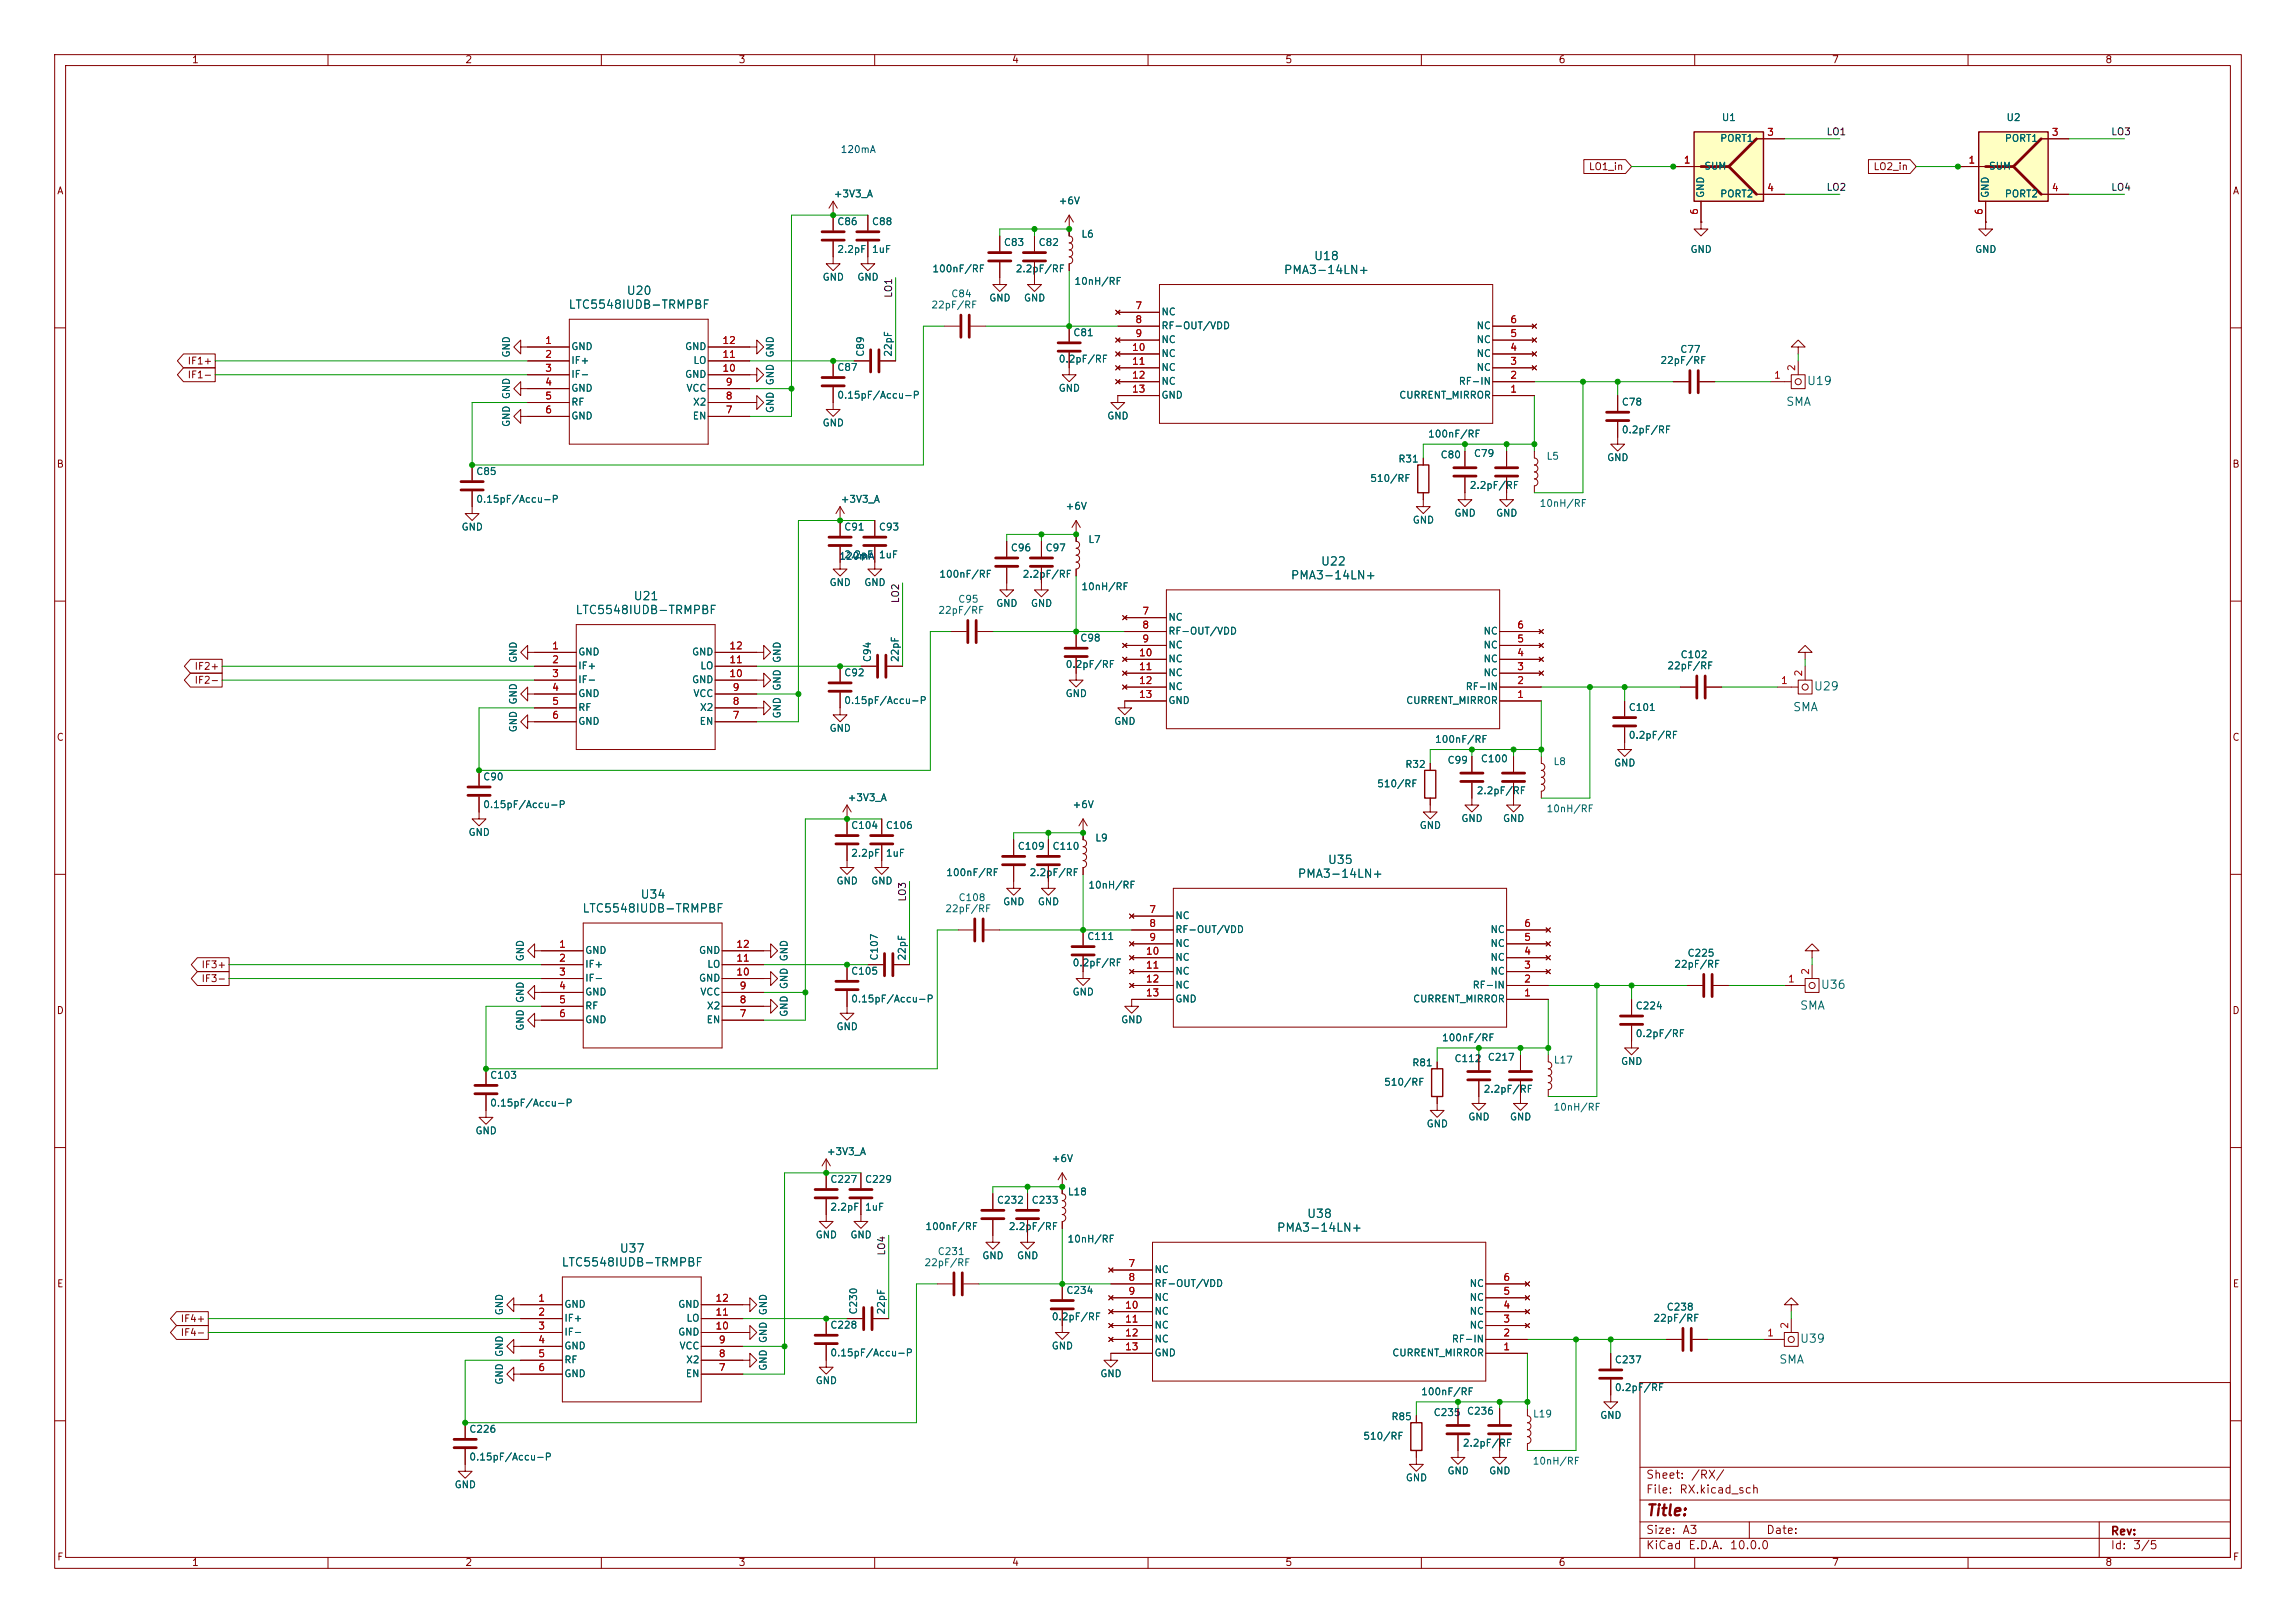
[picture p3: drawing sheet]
<svg xmlns="http://www.w3.org/2000/svg" width="420mm" height="297mm" viewBox="0 0 420 297" stroke-linecap="round" stroke-linejoin="round" font-family="sans-serif">
<defs><g id="words">
<text font-size="2" fill="#840000" x="301" y="277.9">Title:</text>
<g font-size="1.5" fill="#006464">
<text x="240.2" y="48">U18</text>
<text x="234.7" y="50.5">PMA3-14LN+</text>
<text x="103.9" y="56.9">LTC5548IUDB-TRMPBF</text>
<text x="114.5" y="54.3">U20</text>
<text x="330.4" y="70.8">U19</text>
<text x="326.6" y="74.7">SMA</text>
<text x="236" y="106.4">PMA3-14LN+</text>
<text x="241.5" y="103.9">U22</text>
<text x="105.2" y="112.8">LTC5548IUDB-TRMPBF</text>
<text x="115.8" y="110.2">U21</text>
<text x="327.9" y="130.5">SMA</text>
<text x="331.7" y="126.7">U29</text>
<text x="237.3" y="161">PMA3-14LN+</text>
<text x="242.8" y="158.5">U35</text>
<text x="106.4" y="167.4">LTC5548IUDB-TRMPBF</text>
<text x="117.1" y="164.8">U34</text>
<text x="329.1" y="185.1">SMA</text>
<text x="333" y="181.3">U36</text>
<text x="233.5" y="225.8">PMA3-14LN+</text>
<text x="239" y="223.2">U38</text>
<text x="102.6" y="232.1">LTC5548IUDB-TRMPBF</text>
<text x="113.2" y="229.6">U37</text>
<text x="325.3" y="249.9">SMA</text>
<text x="329.1" y="246.1">U39</text>
</g>
<g font-size="1.5" fill="#840000">
<text x="301" y="273.7">File:</text>
<text x="301" y="271">Sheet:</text>
<text x="307.1" y="273.7">RX.kicad_sch</text>
<text x="309.2" y="271">/RX/</text>
<text x="301" y="281.1">Size:</text>
<text x="307.6" y="281.1">A3</text>
<text x="323" y="281.1">Date:</text>
<text x="386" y="281.3">Rev:</text>
<text x="301" y="283.9">KiCad</text>
<text x="308.7" y="283.9">E.D.A.</text>
<text x="316.3" y="283.9">10.0.0</text>
<text x="386" y="283.9">Id:</text>
<text x="390.1" y="283.9">3/5</text>
</g>
<g font-size="1.3" fill="#840000">
<text x="35" y="11.9">1</text>
<text x="85" y="11.9">2</text>
<text x="135" y="11.9">3</text>
<text x="185" y="11.9">4</text>
<text x="235" y="11.9">5</text>
<text x="285" y="11.9">6</text>
<text x="335" y="11.9">7</text>
<text x="385" y="11.9">8</text>
<text x="10.3" y="35.9">A</text>
<text x="290.5" y="31.4">LO1_in</text>
<text x="342.6" y="31.4">LO2_in</text>
<text x="408.3" y="35.9">A</text>
<text x="34.2" y="67">IF1+</text>
<text x="34.2" y="69.5">IF1-</text>
<text x="10.3" y="85.9">B</text>
<text x="408.2" y="85.9">B</text>
<text x="35.5" y="125.4">IF2-</text>
<text x="35.5" y="122.9">IF2+</text>
<text x="10.3" y="135.9">C</text>
<text x="408.2" y="135.9">C</text>
<text x="36.8" y="177.5">IF3+</text>
<text x="10.3" y="185.9">D</text>
<text x="36.8" y="180">IF3-</text>
<text x="408.2" y="185.9">D</text>
<text x="10.3" y="235.9">E</text>
<text x="408.3" y="235.9">E</text>
<text x="32.9" y="242.3">IF4+</text>
<text x="32.9" y="244.8">IF4-</text>
<text x="10.3" y="285.9">F</text>
<text x="35" y="286.9">1</text>
<text x="85" y="286.9">2</text>
<text x="135" y="286.9">3</text>
<text x="185" y="286.9">4</text>
<text x="235" y="286.9">5</text>
<text x="285" y="286.9">6</text>
<text x="335" y="286.9">7</text>
<text x="385" y="286.9">8</text>
<text x="408.3" y="285.9">F</text>
</g>
<g font-size="1.3" fill="#006464">
<text x="314.9" y="22.5">U1</text>
<text x="366.9" y="22.5">U2</text>
<text x="314.6" y="26.3">PORT1</text>
<text x="366.6" y="26.3">PORT1</text>
<text x="311.7" y="31.3">SUM</text>
<text x="363.7" y="31.3">SUM</text>
<text x="152.4" y="36.4">+3V3_A</text>
<text x="153" y="41.5">C86</text>
<text x="159.4" y="41.5">C88</text>
<text x="193.5" y="37.7">+6V</text>
<text x="312" y="36.3" transform="rotate(-90 312 36.3)">GND</text>
<text x="314.6" y="36.4">PORT2</text>
<text x="364.1" y="36.3" transform="rotate(-90 364.1 36.3)">GND</text>
<text x="366.6" y="36.4">PORT2</text>
<text x="153" y="46.6">2.2pF</text>
<text x="159.4" y="46.6">1uF</text>
<text x="183.5" y="45.3">C83</text>
<text x="189.9" y="45.3">C82</text>
<text x="197.7" y="43.8">L6</text>
<text x="309.1" y="46.6">GND</text>
<text x="361.2" y="46.6">GND</text>
<text x="150.4" y="51.7">GND</text>
<text x="156.7" y="51.7">GND</text>
<text x="170.4" y="50.1">100nF/RF</text>
<text x="185.7" y="50.1">2.2pF/RF</text>
<text x="196.4" y="52.4">10nH/RF</text>
<text x="170.3" y="56.7">22pF/RF</text>
<text x="173.9" y="54.7">C84</text>
<text x="180.8" y="55.5">GND</text>
<text x="187.2" y="55.5">GND</text>
<text x="212.3" y="58">NC</text>
<text x="93.6" y="65.5" transform="rotate(-90 93.6 65.5)">GND</text>
<text x="104.4" y="64.4">GND</text>
<text x="125.2" y="64.4">GND</text>
<text x="141.8" y="65.5" transform="rotate(-90 141.8 65.5)">GND</text>
<text x="158.3" y="65.4" transform="rotate(-90 158.3 65.4)">C89</text>
<text x="163.4" y="65.4" transform="rotate(-90 163.4 65.4)">22pF</text>
<text x="196.2" y="61.8">C81</text>
<text x="212.3" y="60.6">RF-OUT/VDD</text>
<text x="212.3" y="63.1">NC</text>
<text x="212.3" y="65.6">NC</text>
<text x="270" y="65.6">NC</text>
<text x="270" y="63.1">NC</text>
<text x="270" y="60.6">NC</text>
<text x="307.2" y="64.9">C77</text>
<text x="104.4" y="66.9">IF+</text>
<text x="104.4" y="72">GND</text>
<text x="104.4" y="69.4">IF-</text>
<text x="125.2" y="69.4">GND</text>
<text x="125.5" y="72">VCC</text>
<text x="126.7" y="66.9">LO</text>
<text x="141.8" y="70.6" transform="rotate(-90 141.8 70.6)">GND</text>
<text x="153" y="68.2">C87</text>
<text x="193.5" y="72">GND</text>
<text x="193.6" y="66.6">0.2pF/RF</text>
<text x="212.3" y="68.2">NC</text>
<text x="212.3" y="70.7">NC</text>
<text x="266.7" y="70.7">RF-IN</text>
<text x="270" y="68.2">NC</text>
<text x="303.6" y="66.9">22pF/RF</text>
<text x="93.6" y="73.2" transform="rotate(-90 93.6 73.2)">GND</text>
<text x="104.4" y="74.5">RF</text>
<text x="104.4" y="77.1">GND</text>
<text x="126.6" y="77.1">EN</text>
<text x="126.7" y="74.5">X2</text>
<text x="141.8" y="75.7" transform="rotate(-90 141.8 75.7)">GND</text>
<text x="153" y="73.3">0.15pF/Accu-P</text>
<text x="202.4" y="77.1">GND</text>
<text x="212.3" y="73.3">GND</text>
<text x="255.8" y="73.3">CURRENT_MIRROR</text>
<text x="296.6" y="74.5">C78</text>
<text x="93.6" y="78.2" transform="rotate(-90 93.6 78.2)">GND</text>
<text x="150.4" y="78.3">GND</text>
<text x="261.1" y="80.4">100nF/RF</text>
<text x="269.5" y="83.9">C79</text>
<text x="296.6" y="79.6">0.2pF/RF</text>
<text x="87" y="87.2">C85</text>
<text x="250.5" y="88.5">510/RF</text>
<text x="255.7" y="84.9">R31</text>
<text x="263.4" y="84.2">C80</text>
<text x="268.7" y="89.8">2.2pF/RF</text>
<text x="282.8" y="84.4">L5</text>
<text x="293.9" y="84.7">GND</text>
<text x="87" y="92.3">0.15pF/Accu-P</text>
<text x="153.7" y="92.3">+3V3_A</text>
<text x="194.8" y="93.6">+6V</text>
<text x="265.9" y="94.8">GND</text>
<text x="273.6" y="94.8">GND</text>
<text x="281.5" y="93.1">10nH/RF</text>
<text x="84.3" y="97.4">GND</text>
<text x="154.3" y="97.4">C91</text>
<text x="160.7" y="97.4">C93</text>
<text x="184.8" y="101.2">C96</text>
<text x="191.1" y="101.2">C97</text>
<text x="199" y="99.7">L7</text>
<text x="258.3" y="96.1">GND</text>
<text x="151.6" y="107.5">GND</text>
<text x="154.3" y="102.5">2.2pF</text>
<text x="158" y="107.5">GND</text>
<text x="160.7" y="102.5">1uF</text>
<text x="171.7" y="106">100nF/RF</text>
<text x="187" y="106">2.2pF/RF</text>
<text x="171.5" y="112.6">22pF/RF</text>
<text x="175.2" y="110.6">C95</text>
<text x="182.1" y="111.4">GND</text>
<text x="188.5" y="111.4">GND</text>
<text x="197.7" y="108.3">10nH/RF</text>
<text x="213.6" y="113.9">NC</text>
<text x="197.5" y="117.7">C98</text>
<text x="213.6" y="116.4">RF-OUT/VDD</text>
<text x="213.6" y="119">NC</text>
<text x="271.3" y="119">NC</text>
<text x="271.3" y="116.4">NC</text>
<text x="94.8" y="121.4" transform="rotate(-90 94.8 121.4)">GND</text>
<text x="105.7" y="120.2">GND</text>
<text x="105.7" y="122.8">IF+</text>
<text x="105.7" y="125.3">IF-</text>
<text x="126.5" y="125.3">GND</text>
<text x="126.5" y="120.2">GND</text>
<text x="128" y="122.8">LO</text>
<text x="143.1" y="121.4" transform="rotate(-90 143.1 121.4)">GND</text>
<text x="154.3" y="124.1">C92</text>
<text x="159.6" y="121.3" transform="rotate(-90 159.6 121.3)">C94</text>
<text x="164.7" y="121.3" transform="rotate(-90 164.7 121.3)">22pF</text>
<text x="194.8" y="122.5">0.2pF/RF</text>
<text x="213.6" y="121.5">NC</text>
<text x="213.6" y="124.1">NC</text>
<text x="271.3" y="124.1">NC</text>
<text x="271.3" y="121.5">NC</text>
<text x="304.9" y="122.8">22pF/RF</text>
<text x="307.3" y="120.8">C102</text>
<text x="94.8" y="129" transform="rotate(-90 94.8 129)">GND</text>
<text x="105.7" y="127.9">GND</text>
<text x="105.7" y="130.4">RF</text>
<text x="126.7" y="127.9">VCC</text>
<text x="127.9" y="130.4">X2</text>
<text x="143.1" y="131.6" transform="rotate(-90 143.1 131.6)">GND</text>
<text x="143.1" y="126.5" transform="rotate(-90 143.1 126.5)">GND</text>
<text x="154.3" y="129.1">0.15pF/Accu-P</text>
<text x="194.8" y="127.9">GND</text>
<text x="213.6" y="126.6">NC</text>
<text x="213.6" y="129.1">GND</text>
<text x="257.1" y="129.1">CURRENT_MIRROR</text>
<text x="268" y="126.6">RF-IN</text>
<text x="297.8" y="130.4">C101</text>
<text x="94.8" y="134.1" transform="rotate(-90 94.8 134.1)">GND</text>
<text x="105.7" y="132.9">GND</text>
<text x="127.9" y="132.9">EN</text>
<text x="151.6" y="134.2">GND</text>
<text x="203.7" y="132.9">GND</text>
<text x="262.4" y="136.2">100nF/RF</text>
<text x="297.8" y="135.5">0.2pF/RF</text>
<text x="88.3" y="143.1">C90</text>
<text x="257" y="140.8">R32</text>
<text x="264.7" y="140.1">C99</text>
<text x="270.8" y="139.8">C100</text>
<text x="284.1" y="140.3">L8</text>
<text x="295.1" y="140.6">GND</text>
<text x="88.3" y="148.2">0.15pF/Accu-P</text>
<text x="154.9" y="146.9">+3V3_A</text>
<text x="196.1" y="148.2">+6V</text>
<text x="251.8" y="144.4">510/RF</text>
<text x="270" y="145.6">2.2pF/RF</text>
<text x="282.8" y="148.9">10nH/RF</text>
<text x="85.6" y="153.3">GND</text>
<text x="155.6" y="152">C104</text>
<text x="161.9" y="152">C106</text>
<text x="186.1" y="155.8">C109</text>
<text x="192.4" y="155.8">C110</text>
<text x="200.2" y="154.3">L9</text>
<text x="259.6" y="152">GND</text>
<text x="267.2" y="150.7">GND</text>
<text x="274.8" y="150.7">GND</text>
<text x="155.6" y="157.1">2.2pF</text>
<text x="161.9" y="157.1">1uF</text>
<text x="173" y="160.6">100nF/RF</text>
<text x="188.2" y="160.6">2.2pF/RF</text>
<text x="152.9" y="162.2">GND</text>
<text x="159.3" y="162.2">GND</text>
<text x="172.8" y="167.2">22pF/RF</text>
<text x="175.2" y="165.2">C108</text>
<text x="183.4" y="166">GND</text>
<text x="189.7" y="166">GND</text>
<text x="199" y="162.9">10nH/RF</text>
<text x="198.8" y="172.3">C111</text>
<text x="214.9" y="168.5">NC</text>
<text x="214.9" y="171">RF-OUT/VDD</text>
<text x="214.9" y="173.6">NC</text>
<text x="272.5" y="173.6">NC</text>
<text x="272.5" y="171">NC</text>
<text x="96.1" y="176" transform="rotate(-90 96.1 176)">GND</text>
<text x="106.9" y="174.9">GND</text>
<text x="106.9" y="177.4">IF+</text>
<text x="106.9" y="179.9">IF-</text>
<text x="127.8" y="179.9">GND</text>
<text x="127.8" y="174.9">GND</text>
<text x="129.3" y="177.4">LO</text>
<text x="144.4" y="176" transform="rotate(-90 144.4 176)">GND</text>
<text x="155.6" y="178.7">C105</text>
<text x="160.9" y="175.9" transform="rotate(-90 160.9 175.9)">C107</text>
<text x="166" y="175.9" transform="rotate(-90 166 175.9)">22pF</text>
<text x="196.1" y="177.1">0.2pF/RF</text>
<text x="214.9" y="176.1">NC</text>
<text x="214.9" y="178.7">NC</text>
<text x="272.5" y="178.7">NC</text>
<text x="272.5" y="176.1">NC</text>
<text x="306.1" y="177.4">22pF/RF</text>
<text x="308.6" y="175.4">C225</text>
<text x="96.1" y="183.6" transform="rotate(-90 96.1 183.6)">GND</text>
<text x="106.9" y="182.5">GND</text>
<text x="106.9" y="185">RF</text>
<text x="128" y="182.5">VCC</text>
<text x="129.2" y="185">X2</text>
<text x="144.4" y="181.1" transform="rotate(-90 144.4 181.1)">GND</text>
<text x="155.6" y="183.7">0.15pF/Accu-P</text>
<text x="196.1" y="182.5">GND</text>
<text x="214.9" y="181.2">NC</text>
<text x="214.9" y="183.7">GND</text>
<text x="258.4" y="183.7">CURRENT_MIRROR</text>
<text x="269.3" y="181.2">RF-IN</text>
<text x="299.1" y="185">C224</text>
<text x="96.1" y="188.7" transform="rotate(-90 96.1 188.7)">GND</text>
<text x="106.9" y="187.6">GND</text>
<text x="129.1" y="187.6">EN</text>
<text x="144.4" y="186.2" transform="rotate(-90 144.4 186.2)">GND</text>
<text x="152.9" y="188.8">GND</text>
<text x="205" y="187.6">GND</text>
<text x="263.7" y="190.9">100nF/RF</text>
<text x="299.1" y="190.1">0.2pF/RF</text>
<text x="89.5" y="197.7">C103</text>
<text x="258.2" y="195.4">R81</text>
<text x="265.9" y="194.7">C112</text>
<text x="272" y="194.4">C217</text>
<text x="284.1" y="194.9">L17</text>
<text x="296.4" y="195.2">GND</text>
<text x="89.5" y="202.8">0.15pF/Accu-P</text>
<text x="253.1" y="199">510/RF</text>
<text x="271.3" y="200.3">2.2pF/RF</text>
<text x="284.1" y="203.6">10nH/RF</text>
<text x="86.9" y="207.9">GND</text>
<text x="260.9" y="206.6">GND</text>
<text x="268.5" y="205.3">GND</text>
<text x="276.1" y="205.3">GND</text>
<text x="151.1" y="211.7">+3V3_A</text>
<text x="192.3" y="213">+6V</text>
<text x="151.8" y="216.8">C227</text>
<text x="151.8" y="221.8">2.2pF</text>
<text x="158.1" y="216.8">C229</text>
<text x="158.1" y="221.8">1uF</text>
<text x="182.3" y="220.6">C232</text>
<text x="188.6" y="220.6">C233</text>
<text x="195.2" y="219">L18</text>
<text x="149.1" y="226.9">GND</text>
<text x="155.4" y="226.9">GND</text>
<text x="169.2" y="225.4">100nF/RF</text>
<text x="184.4" y="225.4">2.2pF/RF</text>
<text x="195.2" y="227.7">10nH/RF</text>
<text x="169" y="232">22pF/RF</text>
<text x="171.4" y="230">C231</text>
<text x="179.6" y="230.7">GND</text>
<text x="185.9" y="230.7">GND</text>
<text x="211.1" y="233.3">NC</text>
<text x="103.1" y="239.6">GND</text>
<text x="123.9" y="239.6">GND</text>
<text x="195" y="237.1">C234</text>
<text x="211.1" y="235.8">RF-OUT/VDD</text>
<text x="211.1" y="238.4">NC</text>
<text x="268.7" y="238.4">NC</text>
<text x="268.7" y="235.8">NC</text>
<text x="92.3" y="240.8" transform="rotate(-90 92.3 240.8)">GND</text>
<text x="103.1" y="242.2">IF+</text>
<text x="103.1" y="244.7">IF-</text>
<text x="123.9" y="244.7">GND</text>
<text x="125.5" y="242.2">LO</text>
<text x="140.6" y="245.9" transform="rotate(-90 140.6 245.9)">GND</text>
<text x="140.6" y="240.8" transform="rotate(-90 140.6 240.8)">GND</text>
<text x="151.8" y="243.4">C228</text>
<text x="157.1" y="240.7" transform="rotate(-90 157.1 240.7)">C230</text>
<text x="162.2" y="240.7" transform="rotate(-90 162.2 240.7)">22pF</text>
<text x="192.3" y="241.9">0.2pF/RF</text>
<text x="211.1" y="240.9">NC</text>
<text x="211.1" y="243.4">NC</text>
<text x="211.1" y="246">NC</text>
<text x="265.5" y="246">RF-IN</text>
<text x="268.7" y="243.4">NC</text>
<text x="268.7" y="240.9">NC</text>
<text x="302.3" y="242.2">22pF/RF</text>
<text x="304.8" y="240.1">C238</text>
<text x="92.3" y="248.4" transform="rotate(-90 92.3 248.4)">GND</text>
<text x="103.1" y="247.2">GND</text>
<text x="103.1" y="249.8">RF</text>
<text x="124.2" y="247.2">VCC</text>
<text x="125.4" y="249.8">X2</text>
<text x="140.6" y="251" transform="rotate(-90 140.6 251)">GND</text>
<text x="151.8" y="248.5">0.15pF/Accu-P</text>
<text x="192.3" y="247.2">GND</text>
<text x="211.1" y="248.5">GND</text>
<text x="254.6" y="248.5">CURRENT_MIRROR</text>
<text x="295.3" y="249.8">C237</text>
<text x="92.3" y="253.5" transform="rotate(-90 92.3 253.5)">GND</text>
<text x="103.1" y="252.3">GND</text>
<text x="125.3" y="252.3">EN</text>
<text x="149.1" y="253.6">GND</text>
<text x="201.2" y="252.3">GND</text>
<text x="259.9" y="255.6">100nF/RF</text>
<text x="295.3" y="254.9">0.2pF/RF</text>
<text x="85.7" y="262.5">C226</text>
<text x="249.3" y="263.8">510/RF</text>
<text x="254.4" y="260.2">R85</text>
<text x="262.1" y="259.4">C235</text>
<text x="268.2" y="259.2">C236</text>
<text x="280.3" y="259.7">L19</text>
<text x="292.6" y="259.9">GND</text>
<text x="85.7" y="267.6">0.15pF/Accu-P</text>
<text x="267.5" y="265">2.2pF/RF</text>
<text x="280.3" y="268.3">10nH/RF</text>
<text x="83.1" y="272.6">GND</text>
<text x="257" y="271.4">GND</text>
<text x="264.7" y="270.1">GND</text>
<text x="272.3" y="270.1">GND</text>
</g>
<g font-size="1.3" fill="#0000c2">
<text x="153.7" y="28.3">120mA</text>
<text x="153.4" y="102.7">120mA</text>
</g>
<g font-size="1.3" fill="#a90000">
<text x="323.1" y="25.1">3</text>
<text x="375.2" y="25.1">3</text>
<text x="307.9" y="30.2">1</text>
<text x="323.1" y="35.3">4</text>
<text x="360" y="30.2">1</text>
<text x="375.2" y="35.3">4</text>
<text x="310.9" y="39.4" transform="rotate(-90 310.9 39.4)">6</text>
<text x="363" y="39.4" transform="rotate(-90 363 39.4)">6</text>
<text x="207.6" y="56.9">7</text>
<text x="207.6" y="59.4">8</text>
<text x="276.2" y="59.4">6</text>
<text x="99.6" y="63.2">1</text>
<text x="99.6" y="65.8">2</text>
<text x="132" y="65.8">11</text>
<text x="132" y="63.2">12</text>
<text x="207" y="64.5">10</text>
<text x="207.6" y="62">9</text>
<text x="276.2" y="64.5">4</text>
<text x="276.2" y="62">5</text>
<text x="99.6" y="70.9">4</text>
<text x="99.6" y="68.3">3</text>
<text x="132" y="68.3">10</text>
<text x="132.6" y="70.9">9</text>
<text x="207" y="67.1">11</text>
<text x="207" y="69.6">12</text>
<text x="276.2" y="69.6">2</text>
<text x="276.2" y="67.1">3</text>
<text x="324.4" y="69.6">1</text>
<text x="328.7" y="68" transform="rotate(-90 328.7 68)">2</text>
<text x="99.6" y="73.4">5</text>
<text x="99.6" y="75.9">6</text>
<text x="132.6" y="75.9">7</text>
<text x="132.6" y="73.4">8</text>
<text x="207" y="72.1">13</text>
<text x="276.2" y="72.1">1</text>
<text x="208.8" y="112.8">7</text>
<text x="100.9" y="119.1">1</text>
<text x="133.3" y="119.1">12</text>
<text x="208.8" y="115.3">8</text>
<text x="208.8" y="117.9">9</text>
<text x="277.4" y="117.9">5</text>
<text x="277.4" y="115.3">6</text>
<text x="100.9" y="121.7">2</text>
<text x="100.9" y="124.2">3</text>
<text x="133.3" y="124.2">10</text>
<text x="133.3" y="121.7">11</text>
<text x="208.2" y="120.4">10</text>
<text x="208.2" y="122.9">11</text>
<text x="208.2" y="125.5">12</text>
<text x="277.4" y="125.5">2</text>
<text x="277.4" y="122.9">3</text>
<text x="277.4" y="120.4">4</text>
<text x="325.7" y="125.5">1</text>
<text x="329.9" y="123.9" transform="rotate(-90 329.9 123.9)">2</text>
<text x="100.9" y="126.7">4</text>
<text x="100.9" y="129.3">5</text>
<text x="100.9" y="131.8">6</text>
<text x="133.9" y="131.8">7</text>
<text x="133.9" y="129.3">8</text>
<text x="133.9" y="126.7">9</text>
<text x="208.2" y="128">13</text>
<text x="277.4" y="128">1</text>
<text x="210.1" y="167.4">7</text>
<text x="102.2" y="173.7">1</text>
<text x="134.6" y="173.7">12</text>
<text x="210.1" y="169.9">8</text>
<text x="210.1" y="172.5">9</text>
<text x="278.7" y="172.5">5</text>
<text x="278.7" y="169.9">6</text>
<text x="102.2" y="176.3">2</text>
<text x="102.2" y="178.8">3</text>
<text x="134.6" y="178.8">10</text>
<text x="134.6" y="176.3">11</text>
<text x="209.5" y="175">10</text>
<text x="209.5" y="177.5">11</text>
<text x="278.7" y="177.5">3</text>
<text x="278.7" y="175">4</text>
<text x="331.2" y="178.5" transform="rotate(-90 331.2 178.5)">2</text>
<text x="102.2" y="181.4">4</text>
<text x="102.2" y="183.9">5</text>
<text x="135.2" y="183.9">8</text>
<text x="135.2" y="181.4">9</text>
<text x="209.5" y="180.1">12</text>
<text x="209.5" y="182.6">13</text>
<text x="278.7" y="182.6">1</text>
<text x="278.7" y="180.1">2</text>
<text x="327" y="180.1">1</text>
<text x="102.2" y="186.4">6</text>
<text x="135.2" y="186.4">7</text>
<text x="206.3" y="232.2">7</text>
<text x="98.4" y="238.5">1</text>
<text x="130.8" y="238.5">12</text>
<text x="205.7" y="239.8">10</text>
<text x="206.3" y="234.7">8</text>
<text x="206.3" y="237.2">9</text>
<text x="274.9" y="239.8">4</text>
<text x="274.9" y="237.2">5</text>
<text x="274.9" y="234.7">6</text>
<text x="98.4" y="241">2</text>
<text x="98.4" y="243.6">3</text>
<text x="130.8" y="243.6">10</text>
<text x="130.8" y="241">11</text>
<text x="205.7" y="242.3">11</text>
<text x="205.7" y="244.9">12</text>
<text x="274.9" y="244.9">2</text>
<text x="274.9" y="242.3">3</text>
<text x="323.1" y="244.9">1</text>
<text x="327.4" y="243.3" transform="rotate(-90 327.4 243.3)">2</text>
<text x="98.4" y="246.1">4</text>
<text x="98.4" y="248.7">5</text>
<text x="98.4" y="251.2">6</text>
<text x="131.4" y="251.2">7</text>
<text x="131.4" y="248.7">8</text>
<text x="131.4" y="246.1">9</text>
<text x="205.7" y="247.4">13</text>
<text x="274.9" y="247.4">1</text>
</g>
<g font-size="1.3" fill="#0f0f0f">
<text x="334" y="25.1">LO1</text>
<text x="386.1" y="25.1">LO3</text>
<text x="334" y="35.2">LO2</text>
<text x="386.1" y="35.2">LO4</text>
<text x="163.5" y="54.6" transform="rotate(-90 163.5 54.6)">LO1</text>
<text x="164.8" y="110.5" transform="rotate(-90 164.8 110.5)">LO2</text>
<text x="166" y="165.1" transform="rotate(-90 166 165.1)">LO3</text>
<text x="162.2" y="229.9" transform="rotate(-90 162.2 229.9)">LO4</text>
</g>
</g></defs>
<g fill="none" stroke="#840000" stroke-width=".18">
<path d="M10 10h400v277h-400zM12 12h396v273h-396zM60 10v2M110 10v2M160 10v2M210 10v2M260 10v2M310 10v2M360 10v2M152.4 39.4h.1M152.4 36.8l-.8 1.3M152.4 36.8l.8 1.3"/>
<path d="M152.4 36.8v5.4M158.7 39.4v2.8M195.6 39.4v3.8a.64 .64 0 0 1 .6 .6 .64 .64 0 0 1-.6 .7 .64 .64 0 0 1 .6 .6 .64 .64 0 0 1-.6 .6 .64 .64 0 0 1 .6 .7 .64 .64 0 0 1-.6 .6 .64 .64 0 0 1 .6 .6 .64 .64 0 0 1-.6 .7M195.6 39.4l-.8 1.2M195.6 39.4l.7 1.2M104.1 58.4h25.4v22.9h-25.4zM152.4 44.2v4.1h1.3l-1.3 1.2-1.3-1.2h1.3M158.7 44.2v4.1h1.3l-1.3 1.2-1.2-1.2h1.2M172.7 59.7h2.8M177.5 59.7h2.8M182.9 48v4.1h1.2l-1.2 1.2-1.3-1.2h1.3M182.9 43.2v2.8"/>
<path d="M189.2 48v4.1h1.3l-1.3 1.2-1.2-1.2h1.2M189.2 43.2v2.8M195.6 41.9h.1M195.6 48.3v1.2M195.6 59.7v2.8M204.1 56.8l.8 .7M204.5 59.7h7.6M204.5 57.2h7.6M204.9 56.8l-.8 .7M212.1 52.1h60.9v25.4h-60.9zM273 59.7h7.7M280.3 59.3l.8 .8"/>
<path d="M281.1 59.3l-.8 .8M311.1 40.6v1.3h1.3l-1.3 1.3-1.2-1.3h1.2M311.1 40.6h.1M10 60h2M95.2 71.1v-1.2l-1.2 1.2 1.2 1.3v-1.3h8.9M95.2 76.2v-1.3l-1.2 1.3 1.2 1.3v-1.3h8.9M95.2 63.5v-1.3l-1.2 1.3 1.2 1.3v-1.3h8.9M96.5 66h7.6M96.5 73.7h7.6M96.5 68.6h7.6M129.5 68.6h8.9v-1.3l1.3 1.3-1.3 1.3v-1.3M129.5 63.5h8.9v-1.3l1.3 1.3-1.3 1.3v-1.3"/>
<path d="M129.5 73.7h8.9v-1.3l1.3 1.3-1.3 1.2v-1.2M129.5 66h7.7M129.5 71.1h7.7M129.5 76.2h7.7M152.4 70.9v4h1.3l-1.3 1.3-1.3-1.3h1.3M152.4 66v2.8M156.2 66h2.8M161 66h2.8M195.6 64.5v4.1h1.2l-1.2 1.3-1.3-1.3h1.3M204.1 61.8l.8 .8M204.1 64.4l.8 .8M204.1 66.9l.8 .8"/>
<path d="M204.1 69.5l.8 .7M204.5 69.9h7.6M204.5 67.3h7.6M204.5 64.8h7.6M204.5 62.2h7.6M204.9 61.8l-.8 .8M204.9 64.4l-.8 .8M204.9 66.9l-.8 .8M204.9 69.5l-.8 .7M212.1 72.4h-7.6v1.3h1.2l-1.2 1.2-1.3-1.2h1.3M273 72.4h7.7M273 69.9h7.7"/>
<path d="M273 67.3h7.7M273 64.8h7.7M273 62.2h7.7M280.3 66.9l.8 .8M280.3 64.4l.8 .8M280.3 61.8l.8 .8M281.1 66.9l-.8 .8M281.1 64.4l-.8 .8M281.1 61.8l-.8 .8M295.9 72.4v2.8M295.9 77.2v2.8M408 60h2"/>
<path d="M86.4 89.9v4.1h1.2l-1.2 1.3-1.3-1.3h1.3M86.4 85.1v2.8M153.7 95.3h.1M153.7 92.7v2.6M153.7 92.7l-.8 1.3M153.7 92.7l.7 1.3M196.8 97.8v1.3a.63 .63 0 0 1 .7 .6 .63 .63 0 0 1-.7 .6 .64 .64 0 0 1 .7 .7 .64 .64 0 0 1-.7 .6M260.3 90.2v2.5h1.3l-1.3 1.3-1.2-1.3h1.2M260.3 83.8v1.3M268 87.4v4h1.2l-1.2 1.3-1.3-1.3h1.3M268 82.6v2.7M275.6 87.4v4h1.3l-1.3 1.3-1.3-1.3h1.3"/>
<path d="M275.6 82.6v2.7M280.7 82.6v1.2a.64 .64 0 0 1 .6 .7 .64 .64 0 0 1-.6 .6 .64 .64 0 0 1 .6 .6 .64 .64 0 0 1-.6 .7M280.7 86.4a.64 .64 0 0 1 .6 .6 .64 .64 0 0 1-.6 .6 .64 .64 0 0 1 .6 .7 .64 .64 0 0 1-.6 .6v1.3M10 110h2M96.5 119.4v-1.3l-1.3 1.3 1.3 1.3v-1.3h8.9M105.4 114.3h25.4v22.9h-25.4zM130.8 119.4h7.6M196.8 101.6a.63 .63 0 0 1 .7 .6 .63 .63 0 0 1-.7 .7 .64 .64 0 0 1 .7 .6 .64 .64 0 0 1-.7 .6v1.3M205.4 112.6l.7 .8M205.4 117.7l.7 .8M205.7 118.1h7.7M205.7 115.6h7.7"/>
<path d="M205.7 113h7.7M206.1 112.6l-.7 .8M206.1 117.7l-.7 .8M213.4 108h60.9v25.4h-60.9zM274.3 118.1h7.6M274.3 115.6h7.6M281.6 117.7l.7 .8M281.6 115.2l.7 .8M282.3 117.7l-.7 .8M282.3 115.2l-.7 .8M408 110h2M97.8 121.9h7.6"/>
<path d="M97.8 127h7.6M97.8 129.5h7.6M97.8 132.1h7.6M97.8 124.5h7.6M130.8 121.9h7.6M130.8 127h7.6M130.8 129.5h7.6M130.8 132.1h7.6M130.8 124.5h7.6M153.7 126.7v4.1h1.2l-1.2 1.3-1.3-1.3h1.3M153.7 121.9v2.8M205.4 120.3l.7 .7"/>
<path d="M205.4 122.8l.7 .8M205.4 125.3l.7 .8M205.7 125.7h7.7M205.7 123.2h7.7M205.7 120.7h7.7M206.1 120.3l-.7 .7M206.1 122.8l-.7 .8M206.1 125.3l-.7 .8M213.4 128.3h-7.7v1.2h1.3l-1.3 1.3-1.2-1.3h1.2M261.6 139.7v1.3M269.2 138.4v2.8M274.3 128.3h7.6"/>
<path d="M274.3 125.7h7.6M274.3 123.2h7.6M274.3 120.7h7.6M276.9 138.4v2.8M281.6 122.8l.7 .8M281.6 120.3l.7 .7M281.9 138.4v1.3a.64 .64 0 0 1 .7 .6 .64 .64 0 0 1-.7 .7 .64 .64 0 0 1 .7 .6 .64 .64 0 0 1-.7 .6M282.3 122.8l-.7 .8M282.3 120.3l-.7 .7M10 160h2M154.9 149.9h.1M154.9 147.3l-.7 1.3"/>
<path d="M154.9 147.3l.8 1.3M154.9 147.3v5.4M154.9 154.7v2.8M161.3 149.9v2.8M161.3 154.7v2.8M261.6 146.1v2.5h1.3l-1.3 1.3-1.3-1.3h1.3M269.2 143.3v4h1.3l-1.3 1.3-1.2-1.3h1.2M276.9 143.3v4h1.2l-1.2 1.3-1.3-1.3h1.3M281.9 142.2a.64 .64 0 0 1 .7 .7 .64 .64 0 0 1-.7 .6 .64 .64 0 0 1 .7 .7 .64 .64 0 0 1-.7 .6v1.3M408 160h2M97.8 174v-1.3l-1.3 1.3 1.3 1.3v-1.3h1.3M139.7 179.1h1.3v-1.3l1.2 1.3-1.2 1.2v-1.2"/>
<path d="M139.7 174h1.3v-1.3l1.2 1.3-1.2 1.3v-1.3M330.2 179.1h2.5v2.5h-2.5zM331.5 174h-1.3l1.3-1.3 1.2 1.3h-1.2v1.3M331.5 176.5v2.6M88.9 195.6v2.8M97.8 186.7v-1.3l-1.3 1.3 1.3 1.3v-1.3h1.3M278.1 197.9v4h1.3l-1.3 1.3-1.2-1.3h1.2M278.1 193v2.8M283.2 193v1.3a.64 .64 0 0 1 .7 .6 .64 .64 0 0 1-.7 .7 .64 .64 0 0 1 .7 .6 .64 .64 0 0 1-.7 .7 .64 .64 0 0 1 .7 .6 .64 .64 0 0 1-.7 .6M283.2 198.1a.64 .64 0 0 1 .7 .7 .64 .64 0 0 1-.7 .6v1.3M298.4 187.7v4.1h1.3l-1.3 1.2-1.2-1.2h1.2M298.4 182.9v2.8"/>
<path d="M308.6 180.3h2.8M313.4 180.3h2.8M326.4 180.3h3.8M10 210h2M88.9 200.4v2.8M151.1 214.6h.1M151.1 219.5v4h1.3l-1.3 1.3-1.2-1.3h1.2M151.1 212.1v5.3M151.1 212.1l-.7 1.3M151.1 212.1l.8 1.3M157.5 219.5v4h1.2l-1.2 1.3-1.3-1.3h1.3M157.5 214.6v2.8"/>
<path d="M408 210h2M94 238.8v-1.3l-1.3 1.3 1.3 1.2v-1.2h8.9M102.9 233.7h25.4v22.8h-25.4zM128.3 238.8h8.9v-1.3l1.2 1.3-1.2 1.2v-1.2M327.7 238.8h-1.3l1.3-1.3 1.2 1.3h-1.2v1.2M94 246.4v-1.3l-1.3 1.3 1.3 1.2v-1.2h8.9M94 251.5v-1.3l-1.3 1.3 1.3 1.2v-1.2h8.9M95.2 241.3h7.7M95.2 248.9h7.7M95.2 243.8h7.7M128.3 243.8h8.9v-1.2l1.2 1.2-1.2 1.3v-1.3M128.3 248.9h8.9v-1.3l1.2 1.3-1.2 1.3v-1.3"/>
<path d="M128.3 241.3h7.6M128.3 246.4h7.6M128.3 251.5h7.6M151.1 246.1v4.1h1.3l-1.3 1.3-1.2-1.3h1.2M151.1 241.3v2.8M154.9 241.3h2.8M159.8 241.3h2.8M203.2 247.6v1.3h1.3l-1.3 1.3-1.3-1.3h1.3M294.6 247.6v2.8M294.6 252.5v2.8M300 253h108v32h-108zM304.8 245.1h2.8"/>
<path d="M309.6 245.1h2.8M322.6 245.1h3.8M326.4 243.8h2.5v2.6h-2.5zM327.7 241.3v2.5M10 260h2M85.1 265.2v4h1.3l-1.3 1.3-1.3-1.3h1.3M85.1 260.3v2.8M300 278.5h108M300 274.5h108M300 268.5h108M320 278.5v3M384 278.5v6.5"/>
<path d="M408 260h2M60 285v2M110 285v2M160 285v2M210 285v2M260 285v2M300 281.5h108M310 285v2M360 285v2"/>
<circle cx="331.5" cy="180.3" r=".56"/>
<circle cx="327.7" cy="245.1" r=".56"/>
</g>
<g fill="none" stroke="#840000" stroke-width=".51">
<path d="M150.4 42.4h4M150.4 43.9h4M156.7 42.4h4.1M156.7 43.9h4.1M175.8 57.7v4M177.3 57.7v4M180.8 46.2h4.1M180.8 47.8h4.1M187.2 46.2h4.1M187.2 47.8h4.1M150.4 69.1h4M150.4 70.6h4"/>
<path d="M159.3 64v4.1M160.8 64v4.1M193.5 62.7h4.1M193.5 64.3h4.1M293.9 75.4h4M293.9 77h4M84.3 88.1h4.1M84.3 89.7h4.1M265.9 85.6h4.1M265.9 87.1h4.1M273.6 85.6h4M273.6 87.1h4"/>
<path d="M151.6 125h4.1M151.6 126.5h4.1M152.9 152.9h4.1M152.9 154.4h4.1M159.3 152.9h4M159.3 154.4h4M267.2 141.5h4.1M267.2 143h4.1M274.8 141.5h4.1M274.8 143h4.1M311.7 178.3v4.1M313.2 178.3v4.1"/>
<path d="M86.9 198.6h4M276.1 196.1h4.1M276.1 197.6h4.1M296.4 185.9h4.1M296.4 187.5h4.1M86.9 200.2h4M149.1 217.7h4.1M149.1 219.2h4.1M155.4 217.7h4.1M155.4 219.2h4.1M158 239.3v4M159.5 239.3v4"/>
<path d="M149.1 244.3h4.1M149.1 245.9h4.1M292.6 250.7h4.1M292.6 252.2h4.1M307.8 243.1v4M309.4 243.1v4M83.1 263.4h4M83.1 264.9h4"/>
</g>
<path d="M259.3 85.1h2.1v5.1h-2.1zM260.6 141h2v5.1h-2z" fill="none" stroke="#840000" stroke-width=".25"/>
<path d="M361.9 24.1h12.7v12.7h-12.7z" fill="#ffffc2"/>
<path d="M361.9 24.1h12.7v12.7h-12.7z" fill="none" stroke="#840000" stroke-width=".25"/>
<path d="M368.3 30.5l5.1 5.1M373.4 25.4l-5.1 5.1h-5.1" fill="none" stroke="#840000" stroke-width=".51"/>
<g fill="none" stroke="#840000" stroke-width=".18">
<path d="M358.1 30.5h5.1M363.2 36.8v3.8M373.4 25.4h5.1M373.4 35.6h5.1M363.2 40.6v1.3h1.3l-1.3 1.3-1.3-1.3h1.3M363.2 40.6h.1M154.9 157.5v1.3h1.3l-1.3 1.2-1.2-1.2h1.2M99.1 174h7.6M99.1 176.5h7.6M99.1 179.1h7.6M106.7 168.9h25.4v22.9h-25.4zM132.1 174h7.6"/>
<path d="M132.1 176.5h7.6M132.1 179.1h7.6M99.1 181.6h7.6M99.1 184.2h7.6M99.1 186.7h7.6M132.1 184.2h8.9v-1.3l1.2 1.3-1.2 1.2v-1.2M132.1 181.6h7.6M132.1 186.7h7.6"/>
</g>
<path d="M309.9 24.1h12.7v12.7h-12.7z" fill="#ffffc2"/>
<path d="M309.9 24.1h12.7v12.7h-12.7zM261.9 195.6h2v5.1h-2zM258.1 260.3h2v5.1h-2z" fill="none" stroke="#840000" stroke-width=".25"/>
<g fill="none" stroke="#840000" stroke-width=".51">
<path d="M316.2 30.5l5.1 5.1M321.3 25.4l-5.1 5.1h-5.1M309.1 67.8v4.1M310.6 67.8v4.1M151.6 98.3h4.1M151.6 99.8h4.1M158 98.3h4.1M158 99.8h4.1M160.5 119.9v4.1M162.1 119.9v4.1M177 113.5v4.1M178.6 113.5v4.1"/>
<path d="M182.1 102.1h4.1M182.1 103.6h4.1M188.5 102.1h4M188.5 103.6h4M194.8 118.6h4.1M194.8 120.1h4.1M295.1 131.3h4.1M295.1 132.8h4.1M310.4 123.7v4.1M311.9 123.7v4.1M85.6 144h4.1M85.6 145.5h4.1"/>
<path d="M183.4 156.7h4.1M183.4 158.2h4.1M189.7 156.7h4.1M189.7 158.2h4.1M152.9 179.6h4.1M161.8 174.5v4.1M163.3 174.5v4.1M178.3 168.1v4.1M179.8 168.1v4.1M196.1 173.2h4.1M196.1 174.8h4.1M152.9 181.1h4.1"/>
<path d="M268.5 196.1h4M268.5 197.6h4M174.5 232.9v4.1M176 232.9v4.1M179.6 221.5h4M179.6 223h4M185.9 221.5h4.1M185.9 223h4.1M192.3 238h4M192.3 239.5h4M264.7 260.9h4M264.7 262.4h4"/>
<path d="M272.3 260.9h4.1M272.3 262.4h4.1"/>
</g>
<g fill="none" stroke="#840000" stroke-width=".18">
<path d="M152.4 39.4h.1M152.4 39.4v2.8M158.7 39.4v2.8M289.7 29.2h7.6l1.1 1.3-1.1 1.3h-7.6zM306.1 30.5h5M311.1 36.8v3.8M321.3 25.4h5.1M321.3 35.6h5.1M341.8 29.2h7.6l1.1 1.3-1.1 1.3h-7.6zM358.1 30.5h5.1M363.2 36.8v3.8M373.4 25.4h5.1"/>
<path d="M373.4 35.6h5.1M152.4 44.2v2.8M158.7 44.2v2.8M182.9 43.2v2.8M182.9 48v2.8M189.2 43.2v2.8M189.2 48v2.8M195.6 41.9h.1M195.6 41.9v1.3M195.6 48.3v1.2M195.6 59.7v2.8M204.1 56.8l.8 .7"/>
<path d="M204.5 59.7h7.6M204.5 57.2h7.6M204.9 56.8l-.8 .7M273 59.7h7.7M280.3 59.3l.8 .8M281.1 59.3l-.8 .8M311.1 40.6h.1M363.2 40.6h.1M33.6 64.8h5.8v2.5h-5.8l-1.2-1.3zM33.6 67.3h5.8v2.6h-5.8l-1.2-1.3zM96.5 66h7.6M96.5 63.5h7.6"/>
<path d="M96.5 71.1h7.6M96.5 73.7h7.6M96.5 76.2h7.6M96.5 68.6h7.6M129.5 66h7.7M129.5 63.5h7.7M129.5 71.1h7.7M129.5 73.7h7.7M129.5 76.2h7.7M129.5 68.6h7.7M152.4 66v2.8M152.4 70.9v2.8"/>
<path d="M156.2 66h2.8M161 66h2.8M195.6 64.5v2.8M204.1 61.8l.8 .8M204.1 64.4l.8 .8M204.1 66.9l.8 .8M204.1 69.5l.8 .7M204.5 69.9h7.6M204.5 72.4h7.6M204.5 67.3h7.6M204.5 64.8h7.6M204.5 62.2h7.6"/>
<path d="M204.9 61.8l-.8 .8M204.9 64.4l-.8 .8M204.9 66.9l-.8 .8M204.9 69.5l-.8 .7M273 69.9h7.7M273 72.4h7.7M273 67.3h7.7M273 64.8h7.7M273 62.2h7.7M280.3 66.9l.8 .8M280.3 64.4l.8 .8M280.3 61.8l.8 .8"/>
<path d="M281.1 66.9l-.8 .8M281.1 64.4l-.8 .8M281.1 61.8l-.8 .8M295.9 77.2v4.1h1.3l-1.3 1.3-1.3-1.3h1.3M295.9 72.4v2.8M306.1 69.9h2.8M310.9 69.9h2.8M323.8 69.9h3.9M327.7 68.6h2.5v2.5h-2.5zM328.9 63.5h-1.2l1.2-1.3 1.3 1.3h-1.3v1.3M328.9 66v2.6M86.4 85.1v2.8"/>
<path d="M86.4 89.9v2.8M153.7 95.3h.1M153.7 95.3v2.7M160 95.3v2.7M184.1 99.1v2.8M190.5 99.1v2.8M196.8 97.8h.1M196.8 95.3v3.8M196.8 95.3l-.7 1.2M196.8 95.3l.8 1.2M260.3 83.8v1.3M260.3 90.2v1.2"/>
<path d="M268 82.6v2.7M268 87.4v2.8M275.6 82.6v2.7M275.6 87.4v2.8M97.8 119.4h7.6M130.8 119.4h8.9v-1.3l1.3 1.3-1.3 1.3v-1.3M153.7 100.1v4h1.2l-1.2 1.3-1.3-1.3h1.3M160 100.1v4h1.3l-1.3 1.3-1.3-1.3h1.3M174 115.6h2.8M178.8 115.6h2.8M184.1 103.9v4.1h1.3l-1.3 1.2-1.2-1.2h1.2M190.5 103.9v4.1h1.3l-1.3 1.2-1.3-1.2h1.3"/>
<path d="M196.8 104.1v1.3M196.8 115.6v2.8M205.4 112.6l.7 .8M205.4 117.7l.7 .8M205.7 115.6h7.7M205.7 118.1h7.7M205.7 113h7.7M206.1 112.6l-.7 .8M206.1 117.7l-.7 .8M274.3 115.6h7.6M274.3 118.1h7.6M281.6 117.7l.7 .8"/>
<path d="M281.6 115.2l.7 .8M282.3 117.7l-.7 .8M282.3 115.2l-.7 .8M330.2 119.4h-1.3l1.3-1.3 1.3 1.3h-1.3v1.3M34.8 123.2h5.8v2.5h-5.8l-1.1-1.2zM34.8 120.6h5.8v2.6h-5.8l-1.1-1.3zM96.5 132.1v-1.3l-1.3 1.3 1.3 1.3v-1.3h8.9M96.5 127v-1.3l-1.3 1.3 1.3 1.3v-1.3h8.9M97.8 121.9h7.6M97.8 129.5h7.6M97.8 124.5h7.6M130.8 129.5h8.9v-1.2l1.3 1.2-1.3 1.3v-1.3"/>
<path d="M130.8 124.5h8.9v-1.3l1.3 1.3-1.3 1.2v-1.2M130.8 121.9h7.6M130.8 127h7.6M130.8 132.1h7.6M153.7 121.9v2.8M153.7 126.7v2.8M157.5 121.9h2.8M162.3 121.9h2.8M196.8 120.4v4.1h1.3l-1.3 1.2-1.2-1.2h1.2M205.4 120.3l.7 .7M205.4 122.8l.7 .8M205.4 125.3l.7 .8"/>
<path d="M205.7 125.7h7.7M205.7 128.3h7.7M205.7 123.2h7.7M205.7 120.7h7.7M206.1 120.3l-.7 .7M206.1 122.8l-.7 .8M206.1 125.3l-.7 .8M261.6 139.7v1.3M269.2 138.4v2.8M274.3 125.7h7.6M274.3 128.3h7.6M274.3 123.2h7.6"/>
<path d="M274.3 120.7h7.6M276.9 138.4v2.8M281.6 122.8l.7 .8M281.6 120.3l.7 .7M282.3 122.8l-.7 .8M282.3 120.3l-.7 .7M297.2 133.1v4.1h1.2l-1.2 1.2-1.3-1.2h1.3M297.2 128.3v2.8M307.3 125.7h2.8M312.2 125.7h2.8M325.1 125.7h3.8M328.9 124.5h2.6v2.5h-2.6z"/>
<path d="M330.2 121.9v2.6M87.6 145.8v4.1h1.3l-1.3 1.2-1.2-1.2h1.2M87.6 141v2.8M154.9 149.9h.1M154.9 149.9v2.8M154.9 154.7v2.8M161.3 154.7v4.1h1.3l-1.3 1.2-1.3-1.2h1.3M161.3 149.9v2.8M185.4 158.5v4.1h1.3l-1.3 1.2-1.3-1.2h1.3M185.4 153.7v2.8M191.8 158.5v4.1h1.2l-1.2 1.2-1.3-1.2h1.3M191.8 153.7v2.8"/>
<path d="M198.1 152.4h.1M198.1 149.9v3.8a.64 .64 0 0 1 .7 .6 .64 .64 0 0 1-.7 .6 .64 .64 0 0 1 .7 .7 .64 .64 0 0 1-.7 .6 .64 .64 0 0 1 .7 .7 .64 .64 0 0 1-.7 .6 .64 .64 0 0 1 .7 .6 .64 .64 0 0 1-.7 .7M198.1 149.9l-.7 1.2M198.1 149.9l.8 1.2M198.1 158.8v1.2M261.6 146.1v1.2M269.2 143.3v2.8M276.9 143.3v2.8M36.1 175.3h5.8v2.5h-5.8l-1.1-1.3zM36.1 177.8h5.8v2.5h-5.8l-1.1-1.2zM99.1 176.5h7.6M99.1 174h7.6"/>
<path d="M99.1 179.1h7.6M132.1 176.5h7.6M132.1 174h7.6M132.1 179.1h7.6M154.9 176.5v2.8M158.7 176.5h2.8M163.6 176.5h2.8M175.3 170.2h2.8M180.1 170.2h2.8M198.1 175v4.1h1.3l-1.3 1.2-1.3-1.2h1.3M198.1 170.2v2.8M206.6 167.3l.8 .7"/>
<path d="M206.6 172.3l.8 .8M206.6 174.9l.8 .7M206.6 177.4l.8 .8M206.6 180l.8 .7M207 170.2h7.6M207 177.8h7.6M207 175.3h7.6M207 172.7h7.6M207 167.6h7.6M207.4 167.3l-.8 .7M207.4 172.3l-.8 .8M207.4 174.9l-.8 .7"/>
<path d="M207.4 177.4l-.8 .8M207.4 180l-.8 .7M214.6 162.6h61v25.4h-61zM275.6 170.2h7.6M275.6 177.8h7.6M275.6 175.3h7.6M275.6 172.7h7.6M282.8 177.4l.8 .8M282.8 174.9l.8 .7M282.8 172.3l.8 .8M282.8 169.8l.8 .8M283.6 177.4l-.8 .8"/>
<path d="M283.6 174.9l-.8 .7M283.6 172.3l-.8 .8M283.6 169.8l-.8 .8M88.9 195.6v2.8M97.8 181.6v-1.3l-1.3 1.3 1.3 1.3v-1.3h8.9M99.1 184.2h7.6M99.1 186.7h7.6M132.1 181.6h7.6M132.1 184.2h7.6M132.1 186.7h7.6M154.9 181.4v4h1.3l-1.3 1.3-1.2-1.3h1.2M207 180.3h7.6"/>
<path d="M214.6 182.9h-7.6v1.3h1.3l-1.3 1.2-1.3-1.2h1.3M262.9 194.3v1.3M270.5 197.9v4h1.3l-1.3 1.3-1.3-1.3h1.3M270.5 193v2.8M275.6 182.9h7.6M275.6 180.3h7.6M278.1 193v2.8M278.1 197.9v2.8M298.4 182.9v2.8M298.4 187.7v2.8M308.6 180.3h2.8M313.4 180.3h2.8"/>
<path d="M88.9 200.4v4.1h1.3l-1.3 1.2-1.3-1.2h1.3M151.1 214.6h.1M151.1 214.6v2.8M151.1 219.5v2.7M157.5 214.6v2.8M157.5 219.5v2.7M181.6 218.4v2.8M188 218.4v2.8M194.3 217.2h.1M194.3 214.6v3.8a.64 .64 0 0 1 .7 .7 .64 .64 0 0 1-.7 .6M194.3 219.7a.64 .64 0 0 1 .7 .6 .64 .64 0 0 1-.7 .7 .64 .64 0 0 1 .7 .6 .64 .64 0 0 1-.7 .7 .64 .64 0 0 1 .7 .6 .64 .64 0 0 1-.7 .6v1.3M194.3 214.6l-.8 1.3"/>
<path d="M194.3 214.6l.8 1.3M262.9 200.7v2.5h1.3l-1.3 1.3-1.3-1.3h1.3M95.2 238.8h7.7M128.3 238.8h7.6M171.4 234.9h2.8M176.3 234.9h2.8M181.6 223.3v4h1.3l-1.3 1.3-1.3-1.3h1.3M188 223.3v4h1.2l-1.2 1.3-1.3-1.3h1.3M194.3 239.8v4h1.3l-1.3 1.3-1.3-1.3h1.3M194.3 234.9v2.8M202.8 232l.8 .8M202.8 237.1l.8 .8"/>
<path d="M202.8 239.6l.8 .8M203.2 237.5h7.6M203.2 234.9h7.6M203.2 232.4h7.6M203.6 232l-.8 .8M203.6 237.1l-.8 .8M203.6 239.6l-.8 .8M210.8 227.3h61v25.4h-61zM271.8 237.5h7.6M271.8 234.9h7.6M279 239.6l.8 .8M279 237.1l.8 .8"/>
<path d="M279 234.6l.8 .7M279.8 239.6l-.8 .8M279.8 237.1l-.8 .8M279.8 234.6l-.8 .7M32.3 240h5.8v2.6h-5.8l-1.1-1.3zM32.3 242.6h5.8v2.5h-5.8l-1.1-1.3zM95.2 241.3h7.7M95.2 246.4h7.7M95.2 248.9h7.7M95.2 251.5h7.7M95.2 243.8h7.7M128.3 241.3h7.6"/>
<path d="M128.3 246.4h7.6M128.3 248.9h7.6M128.3 251.5h7.6M128.3 243.8h7.6M151.1 241.3v2.8M151.1 246.1v2.8M154.9 241.3h2.8M159.8 241.3h2.8M202.8 242.2l.8 .8M202.8 244.7l.8 .8M203.2 247.6h7.6M203.2 245.1h7.6"/>
<path d="M203.2 242.6h7.6M203.2 240h7.6M203.6 242.2l-.8 .8M203.6 244.7l-.8 .8M259.1 259.1v1.2M266.7 257.8v2.8M271.8 247.6h7.6M271.8 245.1h7.6M271.8 242.6h7.6M271.8 240h7.6M274.3 257.8v2.8M279 242.2l.8 .8"/>
<path d="M279.4 257.8v1.3a.64 .64 0 0 1 .6 .6 .64 .64 0 0 1-.6 .7 .64 .64 0 0 1 .6 .6 .64 .64 0 0 1-.6 .6 .64 .64 0 0 1 .6 .7 .64 .64 0 0 1-.6 .6 .64 .64 0 0 1 .6 .6 .64 .64 0 0 1-.6 .7M279.8 242.2l-.8 .8M294.6 252.5v4h1.3l-1.3 1.3-1.2-1.3h1.2M294.6 247.6v2.8M304.8 245.1h2.8M309.6 245.1h2.8M85.1 260.3v2.8M85.1 265.2v2.8M259.1 265.4v2.6h1.2l-1.2 1.2-1.3-1.2h1.3M266.7 262.6v4.1h1.3l-1.3 1.3-1.3-1.3h1.3M274.3 262.6v4.1h1.3l-1.3 1.3-1.3-1.3h1.3M279.4 264.2v1.2"/>
<circle cx="328.9" cy="69.9" r=".56"/>
<circle cx="330.2" cy="125.7" r=".56"/>
</g>
<g fill="none" stroke="#009600" stroke-width=".18">
<path d="M158.7 39.4h-13.9v36.8h-7.6M298.4 30.5h8.9M326.4 25.4h10.1M326.4 35.6h10.1M350.5 30.5h8.9M378.5 25.4h10.1M378.5 35.6h10.1M163.8 50.8v15.2M172.7 59.7h-3.8v25.4h-82.5v-11.4h10.1M180.3 59.7h24.2M182.9 43.2v-1.3h12.7v1.3M189.2 41.9v1.3"/>
<path d="M195.6 49.5v10.2M39.4 66h57.1M39.4 68.6h57.1M137.2 66h19M137.2 71.1h7.6M280.7 69.9h25.4M280.7 72.4v10.2M289.6 69.9v20.3h-8.9M295.9 69.9v2.5M313.7 69.9h10.1M328.9 64.8v1.2M160 95.3h-14v36.8h-7.6"/>
<path d="M184.1 99.1v-1.3h12.7v1.3M190.5 97.8v1.3M268 81.3v1.3M275.6 81.3v1.3M280.7 81.3h-20.4v2.5M165.1 106.7v15.2M174 115.6h-3.8v25.4h-82.6v-11.5h10.2M181.6 115.6h24.1M196.8 105.4v10.2M40.6 121.9h57.2M40.6 124.5h57.2M138.4 121.9h19.1"/>
<path d="M138.4 127h7.6M269.2 137.2v1.2M276.9 137.2v1.2M281.9 125.7h25.4M281.9 128.3v10.1M281.9 137.2h-20.3v2.5M290.8 125.7v20.4h-8.9M297.2 125.7v2.6M315 125.7h10.1M330.2 120.7v1.2M161.3 149.9h-14v36.8h-7.6M185.4 153.7v-1.3h12.7v1.3"/>
<path d="M191.8 152.4v1.3M41.9 176.5h57.2M41.9 179.1h57.2M139.7 176.5h19M166.4 161.3v15.2M175.3 170.2h-3.9v25.4h-82.5v-11.4h10.2M182.9 170.2h24.1M198.1 160v10.2M331.5 175.3v1.2M139.7 181.6h7.6M270.5 191.8v1.2M278.1 191.8v1.2"/>
<path d="M283.2 180.3h25.4M283.2 191.8h-20.3v2.5M283.2 182.9v10.1M292.1 180.3v20.4h-8.9M298.4 180.3v2.6M316.2 180.3h10.2M157.5 214.6h-14v36.9h-7.6M181.6 218.4v-1.2h12.7v1.2M188 217.2v1.2M162.6 226.1v15.2M171.4 234.9h-3.8v25.4h-82.5v-11.4h10.1M179.1 234.9h24.1"/>
<path d="M194.3 224.8v10.1M38.1 241.3h57.1M38.1 243.8h57.1M135.9 241.3h19M135.9 246.4h7.6M266.7 256.5v1.3M274.3 256.5v1.3M279.4 247.6v10.2M279.4 256.5h-20.3v2.6M279.4 245.1h25.4M288.3 245.1v20.3h-8.9M294.6 245.1v2.5"/>
<path d="M312.4 245.1h10.2M327.7 240v1.3"/>
</g>
<g fill="#009600" stroke="#009600" stroke-width=".18">
<circle cx="295.9" cy="69.9" r=".46"/>
<circle cx="281.9" cy="137.2" r=".46"/>
<circle cx="280.7" cy="81.3" r=".46"/>
<circle cx="289.6" cy="69.9" r=".46"/>
<circle cx="358.1" cy="30.5" r=".46"/>
<circle cx="290.8" cy="125.7" r=".46"/>
<circle cx="306.1" cy="30.5" r=".46"/>
<circle cx="297.2" cy="125.7" r=".46"/>
<circle cx="279.4" cy="256.5" r=".46"/>
<circle cx="274.3" cy="256.5" r=".46"/>
<circle cx="266.7" cy="256.5" r=".46"/>
<circle cx="198.1" cy="152.4" r=".46"/>
<circle cx="194.3" cy="217.2" r=".46"/>
<circle cx="198.1" cy="170.2" r=".46"/>
<circle cx="288.3" cy="245.1" r=".46"/>
<circle cx="298.4" cy="180.3" r=".46"/>
<circle cx="283.2" cy="191.8" r=".46"/>
<circle cx="294.6" cy="245.1" r=".46"/>
<circle cx="270.5" cy="191.8" r=".46"/>
<circle cx="292.1" cy="180.3" r=".46"/>
<circle cx="278.1" cy="191.8" r=".46"/>
<circle cx="195.6" cy="41.9" r=".46"/>
<circle cx="189.2" cy="41.9" r=".46"/>
<circle cx="268" cy="81.3" r=".46"/>
<circle cx="275.6" cy="81.3" r=".46"/>
<circle cx="195.6" cy="59.7" r=".46"/>
<circle cx="196.8" cy="115.6" r=".46"/>
<circle cx="276.9" cy="137.2" r=".46"/>
<circle cx="269.2" cy="137.2" r=".46"/>
<circle cx="152.4" cy="39.4" r=".46"/>
<circle cx="153.7" cy="95.3" r=".46"/>
<circle cx="144.8" cy="71.1" r=".46"/>
<circle cx="152.4" cy="66" r=".46"/>
<circle cx="151.1" cy="214.6" r=".46"/>
<circle cx="85.1" cy="260.3" r=".46"/>
<circle cx="151.1" cy="241.3" r=".46"/>
<circle cx="146" cy="127" r=".46"/>
<circle cx="153.7" cy="121.9" r=".46"/>
<circle cx="86.4" cy="85.1" r=".46"/>
<circle cx="154.9" cy="149.9" r=".46"/>
<circle cx="143.5" cy="246.4" r=".46"/>
<circle cx="88.9" cy="195.6" r=".46"/>
<circle cx="87.6" cy="141" r=".46"/>
<circle cx="196.8" cy="97.8" r=".46"/>
<circle cx="190.5" cy="97.8" r=".46"/>
<circle cx="154.9" cy="176.5" r=".46"/>
<circle cx="147.3" cy="181.6" r=".46"/>
<circle cx="191.8" cy="152.4" r=".46"/>
<circle cx="194.3" cy="234.9" r=".46"/>
<circle cx="188" cy="217.2" r=".46"/>
</g>
<use href="#words"/>
</svg>
